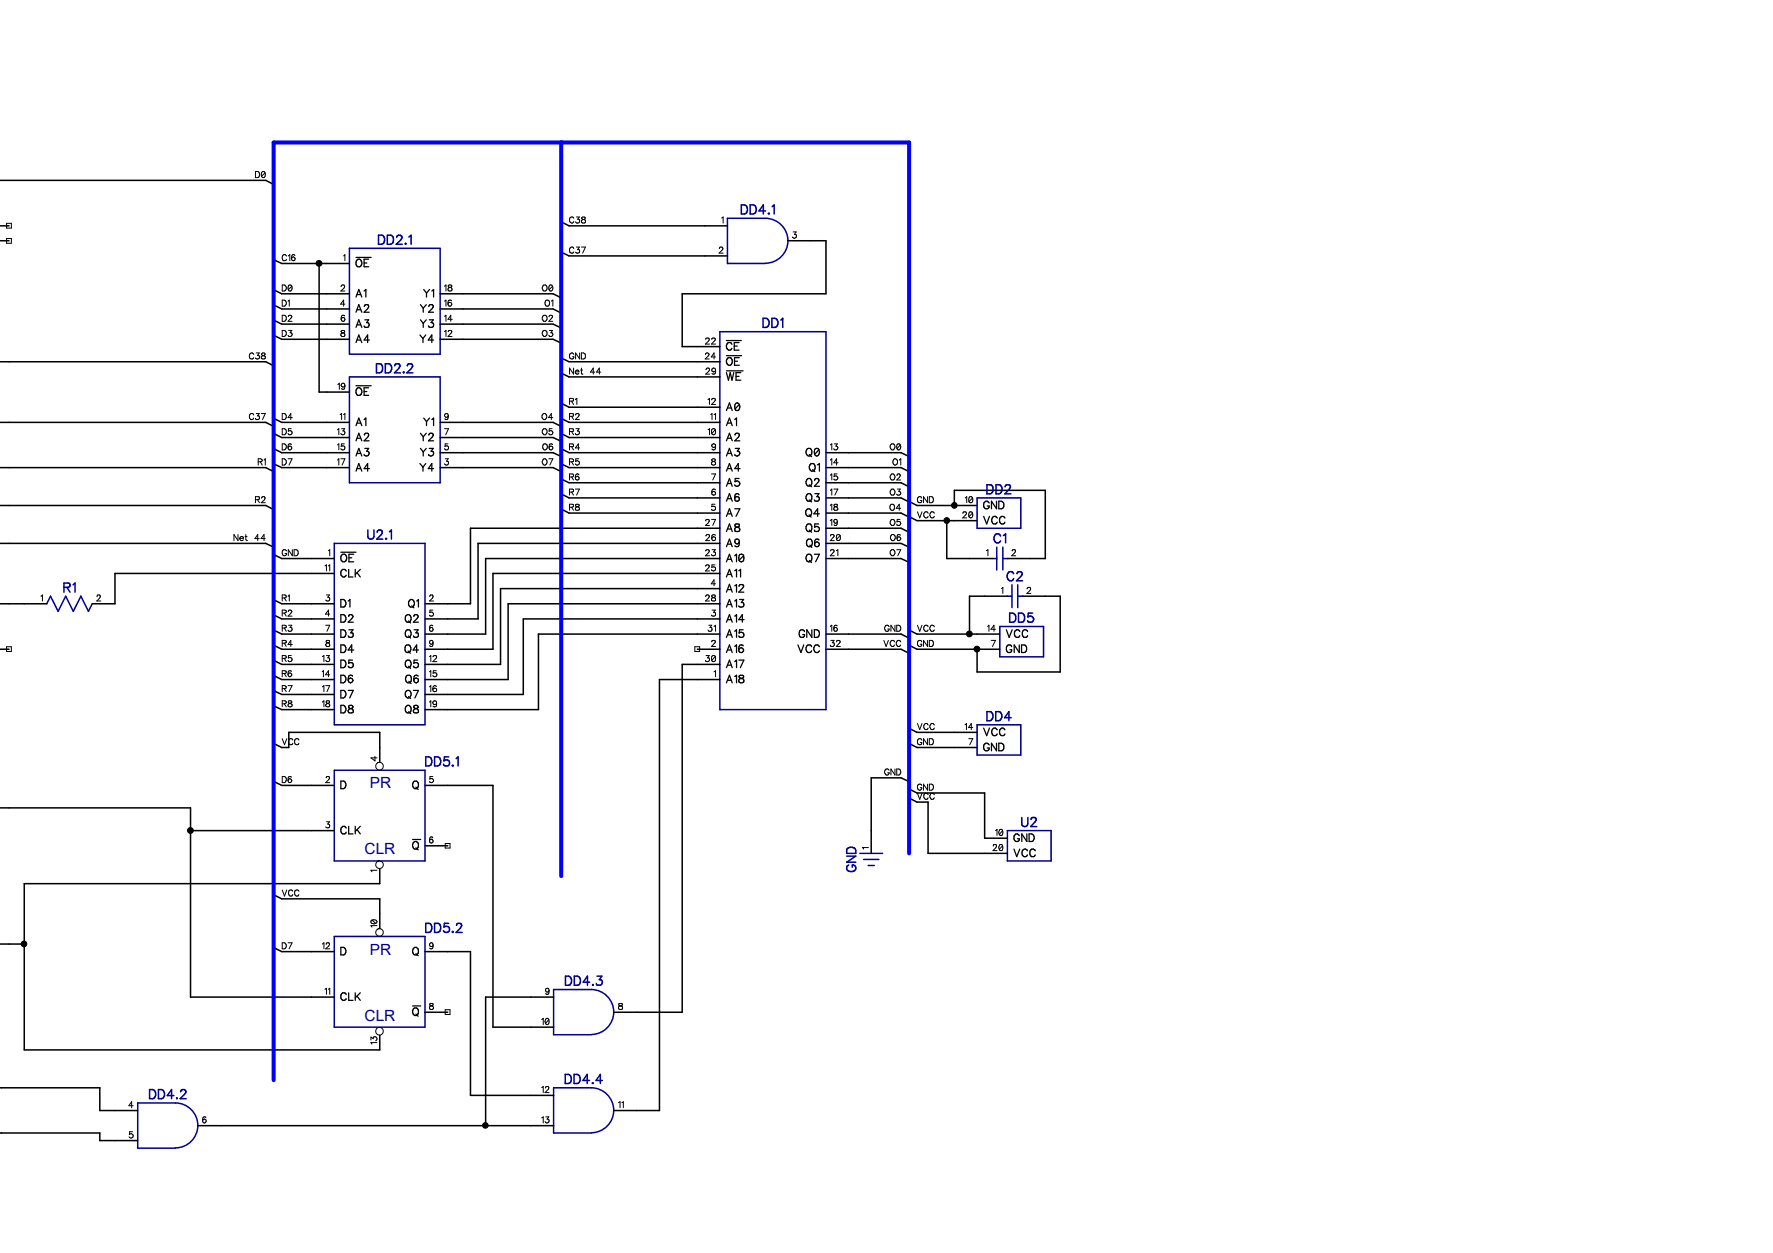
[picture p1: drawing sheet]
<svg xmlns="http://www.w3.org/2000/svg" width="297mm" height="210mm" viewBox="0 0 297 210" stroke-linecap="round" stroke-linejoin="round" font-family="sans-serif">
<defs><g id="words">
<g font-size="2.6" fill="#000096">
<text x="62" y="132.1">PR</text>
<text x="61.1" y="143.1">CLR</text>
<text x="62" y="159.9">PR</text>
<text x="61.1" y="171">CLR</text>
</g>
<g font-size="2.5">
<text x="63.3" y="41.4">DD2.1</text>
<text x="124.1" y="36.3">DD4.1</text>
<text x="127.7" y="55.3">DD1</text>
<text x="63" y="62.9">DD2.2</text>
<text x="165.2" y="83.2">DD2</text>
<text x="61.5" y="90.8">U2.1</text>
<text x="166.4" y="91.4">C1</text>
<text x="10.6" y="99.7">R1</text>
<text x="168.6" y="97.8">C2</text>
<text x="169" y="104.7">DD5</text>
<text x="165.2" y="121.2">DD4</text>
<text x="71.2" y="128.8">DD5.1</text>
<text x="171.1" y="138.9">U2</text>
<text x="143.8" y="146.1" transform="rotate(-90 143.8 146.1)">GND</text>
<text x="71.2" y="156.7">DD5.2</text>
<text x="94.6" y="165.5">DD4.3</text>
<text x="24.9" y="184.5">DD4.2</text>
<text x="94.6" y="182">DD4.4</text>
</g>
<g font-size="2.1">
<text x="59.5" y="45.1">~OE~</text>
<text x="59.5" y="50.2">A1</text>
<text x="59.5" y="52.7">A2</text>
<text x="70.3" y="52.7">Y2</text>
<text x="70.9" y="50.2">Y1</text>
<text x="59.5" y="55.2">A3</text>
<text x="59.5" y="57.8">A4</text>
<text x="70.3" y="57.8">Y4</text>
<text x="70.3" y="55.2">Y3</text>
<text x="121.6" y="59">~CE</text>
<text x="121.6" y="61.6">~OE</text>
<text x="121.6" y="64.1">~WE</text>
<text x="59.5" y="71.7">A1</text>
<text x="59.5" y="66.6">~OE~</text>
<text x="70.9" y="71.7">Y1</text>
<text x="121.6" y="71.7">A1</text>
<text x="121.6" y="69.2">A0</text>
<text x="59.5" y="74.2">A2</text>
<text x="59.5" y="76.8">A3</text>
<text x="70.3" y="76.8">Y3</text>
<text x="70.3" y="74.2">Y2</text>
<text x="121.6" y="76.8">A3</text>
<text x="121.6" y="74.2">A2</text>
<text x="135" y="76.8">Q0</text>
<text x="59.5" y="79.3">A4</text>
<text x="70.3" y="79.3">Y4</text>
<text x="121.6" y="81.8">A5</text>
<text x="121.6" y="79.3">A4</text>
<text x="135" y="81.8">Q2</text>
<text x="135.5" y="79.3">Q1</text>
<text x="121.6" y="86.9">A7</text>
<text x="121.6" y="84.4">A6</text>
<text x="121.6" y="89.4">A8</text>
<text x="134.9" y="86.9">Q4</text>
<text x="135" y="84.4">Q3</text>
<text x="135" y="89.4">Q5</text>
<text x="164.7" y="85.6">GND</text>
<text x="164.7" y="88.2">VCC</text>
<text x="57" y="94.5">~OE~</text>
<text x="121.6" y="94.5">A10</text>
<text x="121.6" y="92">A9</text>
<text x="135" y="94.5">Q7</text>
<text x="135" y="92">Q6</text>
<text x="57" y="97">CLK</text>
<text x="121.6" y="99.6">A12</text>
<text x="121.6" y="97">A11</text>
<text x="57" y="102.1">D1</text>
<text x="57" y="104.6">D2</text>
<text x="57" y="107.2">D3</text>
<text x="67.8" y="104.6">Q2</text>
<text x="67.8" y="107.2">Q3</text>
<text x="68.3" y="102.1">Q1</text>
<text x="121.6" y="104.6">A14</text>
<text x="121.6" y="102.1">A13</text>
<text x="121.6" y="107.2">A15</text>
<text x="133.8" y="107.2">GND</text>
<text x="168.5" y="107.2">VCC</text>
<text x="57" y="112.2">D5</text>
<text x="57" y="109.7">D4</text>
<text x="67.7" y="109.7">Q4</text>
<text x="67.8" y="112.2">Q5</text>
<text x="121.6" y="109.7">A16</text>
<text x="121.6" y="112.2">A17</text>
<text x="133.6" y="109.7">VCC</text>
<text x="168.5" y="109.7">GND</text>
<text x="57" y="114.8">D6</text>
<text x="57" y="117.3">D7</text>
<text x="57" y="119.8">D8</text>
<text x="67.8" y="117.3">Q7</text>
<text x="67.8" y="119.8">Q8</text>
<text x="67.9" y="114.8">Q6</text>
<text x="121.6" y="114.8">A18</text>
<text x="164.7" y="123.6">VCC</text>
<text x="164.7" y="126.2">GND</text>
<text x="57" y="132.5">D</text>
<text x="69" y="132.5">Q</text>
<text x="57" y="140.1">CLK</text>
<text x="69" y="142.6">~Q~</text>
<text x="169.8" y="141.4">GND</text>
<text x="169.8" y="143.9">VCC</text>
<text x="57" y="160.4">D</text>
<text x="69" y="160.4">Q</text>
<text x="57" y="168">CLK</text>
<text x="69" y="170.5">~Q~</text>
</g>
<g font-size="1.7">
<text x="120.8" y="37.7">1</text>
<text x="132.7" y="40.2">3</text>
<text x="57.5" y="44">1</text>
<text x="120.4" y="42.7">2</text>
<text x="57" y="51.6">4</text>
<text x="57" y="49.1">2</text>
<text x="74.4" y="51.6">16</text>
<text x="74.4" y="49.1">18</text>
<text x="57" y="56.7">8</text>
<text x="57.1" y="54.1">6</text>
<text x="74.4" y="56.7">12</text>
<text x="74.4" y="54.1">14</text>
<text x="118.1" y="57.9">22</text>
<text x="56.5" y="65.5">19</text>
<text x="118.1" y="60.5">24</text>
<text x="118.2" y="63">29</text>
<text x="56.9" y="70.6">11</text>
<text x="74.4" y="70.6">9</text>
<text x="118.6" y="68.1">12</text>
<text x="119" y="70.6">11</text>
<text x="56.5" y="73.1">13</text>
<text x="56.5" y="75.7">15</text>
<text x="74.4" y="75.7">5</text>
<text x="74.4" y="73.1">7</text>
<text x="118.6" y="73.1">10</text>
<text x="119.2" y="75.7">9</text>
<text x="139" y="75.7">13</text>
<text x="56.5" y="78.2">17</text>
<text x="74.4" y="78.2">3</text>
<text x="119.1" y="80.7">7</text>
<text x="119.1" y="78.2">8</text>
<text x="119.2" y="83.3">6</text>
<text x="139" y="78.2">14</text>
<text x="139" y="80.7">15</text>
<text x="139" y="83.3">17</text>
<text x="118.1" y="88.3">27</text>
<text x="119.1" y="85.8">5</text>
<text x="139" y="85.8">18</text>
<text x="139" y="88.3">19</text>
<text x="161.2" y="87.1">20</text>
<text x="161.6" y="84.5">10</text>
<text x="54.4" y="95.9">11</text>
<text x="54.9" y="93.4">1</text>
<text x="118.1" y="93.4">23</text>
<text x="118.1" y="95.9">25</text>
<text x="118.2" y="90.9">26</text>
<text x="139" y="90.9">20</text>
<text x="139" y="93.4">21</text>
<text x="165.2" y="93.4">1</text>
<text x="169.4" y="93.4">2</text>
<text x="6.8" y="101">1</text>
<text x="16.1" y="101">2</text>
<text x="54.5" y="101">3</text>
<text x="71.9" y="101">2</text>
<text x="118.1" y="101">28</text>
<text x="119.1" y="98.5">4</text>
<text x="167.7" y="99.7">1</text>
<text x="172" y="99.7">2</text>
<text x="54.5" y="103.5">4</text>
<text x="54.5" y="106.1">7</text>
<text x="71.9" y="103.5">5</text>
<text x="71.9" y="106.1">6</text>
<text x="118.6" y="106.1">31</text>
<text x="119.1" y="103.5">3</text>
<text x="139" y="106.1">16</text>
<text x="165.4" y="106.1">14</text>
<text x="53.9" y="113.7">14</text>
<text x="53.9" y="111.1">13</text>
<text x="54.5" y="108.6">8</text>
<text x="71.9" y="111.1">12</text>
<text x="71.9" y="113.7">15</text>
<text x="71.9" y="108.6">9</text>
<text x="118.1" y="111.1">30</text>
<text x="119.1" y="108.6">2</text>
<text x="119.6" y="113.7">1</text>
<text x="139" y="108.6">32</text>
<text x="166" y="108.6">7</text>
<text x="53.9" y="116.2">17</text>
<text x="53.9" y="118.7">18</text>
<text x="71.9" y="116.2">16</text>
<text x="71.9" y="118.7">19</text>
<text x="161.6" y="122.5">14</text>
<text x="162.2" y="125.1">7</text>
<text x="54.5" y="131.4">2</text>
<text x="63.5" y="127.5" transform="rotate(-90 63.5 127.5)">4</text>
<text x="71.9" y="131.4">5</text>
<text x="54.5" y="139">3</text>
<text x="71.9" y="141.5">6</text>
<text x="145.8" y="142.3" transform="rotate(-90 145.8 142.3)">1</text>
<text x="166.3" y="142.8">20</text>
<text x="166.7" y="140.3">10</text>
<text x="63.5" y="146.1" transform="rotate(-90 63.5 146.1)">1</text>
<text x="63.5" y="155.4" transform="rotate(-90 63.5 155.4)">10</text>
<text x="53.9" y="159.3">12</text>
<text x="71.9" y="159.3">9</text>
<text x="54.4" y="166.9">11</text>
<text x="91.3" y="166.9">9</text>
<text x="71.9" y="169.4">8</text>
<text x="90.7" y="171.9">10</text>
<text x="103.5" y="169.4">8</text>
<text x="63.5" y="175" transform="rotate(-90 63.5 175)">13</text>
<text x="21.5" y="185.9">4</text>
<text x="90.7" y="183.3">12</text>
<text x="103.5" y="185.9">11</text>
<text x="21.6" y="190.9">5</text>
<text x="33.9" y="188.4">6</text>
<text x="90.7" y="188.4">13</text>
</g>
</g></defs>
<g fill="#000" stroke="#000" stroke-width=".17">
<path d="M0 0h297v209.9h-297z"/>
<circle cx="53.4" cy="44.1" r=".49"/>
<circle cx="158.6" cy="87.2" r=".48"/>
<circle cx="159.9" cy="84.7" r=".48"/>
<circle cx="162.4" cy="106.2" r=".49"/>
<circle cx="163.7" cy="108.7" r=".49"/>
<circle cx="31.9" cy="139.1" r=".49"/>
<circle cx="4" cy="158.1" r=".48"/>
<circle cx="81.3" cy="188.5" r=".46"/>
</g>
<g fill="#fff" stroke="#fff" stroke-width=".17">
<path d="M0 0h297v209.9h-297z"/>
<path d="M.3 0h296.3v209.9h-296.3z"/>
</g>
<g fill="none" stroke="#000" stroke-width=".17">
<path d="M42.8 28.7l.5 .1a.56 .56 0 0 1 .1 .7 .56 .56 0 0 1-.6 .2zM44.4 28.9v.3a.45 .45 0 0 1-.3 .5l-.3-.2M44.4 28.9l-.1-.1-.2-.1a.55 .55 0 0 0-.3 .8M44.4 28.9l-.6 .6M96.1 36.6a.38 .38 0 0 0-.4-.2 .38 .38 0 0 0-.3 .3l.1 .4 .2 .3h.2l.2-.3M96.6 36.4h.5l-.3 .3a.34 .34 0 0 1 .3 .4 .34 .34 0 0 1-.3 .3 .34 .34 0 0 1-.4-.2M97.5 36.4l-.1 .1 .1 .2 .5 .1 .1 .4a.37 .37 0 0 1-.4 .2 .37 .37 0 0 1-.3-.2v-.3l.6-.2v-.1l-.1-.2zM42.5 59.4a.44 .44 0 0 0-.6-.1 .44 .44 0 0 0-.1 .6l.3 .2h.3l.1-.2M42.9 59.1h.5l-.3 .4a.3 .3 0 0 1 .4 .3 .3 .3 0 0 1-.3 .3l-.4-.1M43.8 59.3l.2 .2 .4 .2v.3a.36 .36 0 0 1-.4 .1 .36 .36 0 0 1-.2-.3l.6-.4-.2-.3zM47.3 47.7h.3a.54 .54 0 0 1 .4 .5 .54 .54 0 0 1-.4 .6h-.3zM47.3 50.3h.3a.54 .54 0 0 1 .4 .5 .54 .54 0 0 1-.4 .5h-.3z"/>
<path d="M47.3 52.8h.3a.54 .54 0 0 1 .4 .5 .54 .54 0 0 1-.4 .5h-.3zM47.3 55.4h.3a.54 .54 0 0 1 .4 .5 .54 .54 0 0 1-.4 .5h-.3zM48 42.9a.37 .37 0 0 0-.4-.3 .37 .37 0 0 0-.3 .4v.3a.37 .37 0 0 0 .3 .4 .37 .37 0 0 0 .4-.2M48.3 50.4l.2-.1v1M48.3 53l.1-.1 .3-.1 .2 .3-.6 .7h.6M48.3 42.9l.3-.2v1M48.3 55.4h.6l-.3 .3a.34 .34 0 0 1 .3 .4 .34 .34 0 0 1-.3 .3 .34 .34 0 0 1-.3-.2M48.9 47.9v.3a.41 .41 0 0 1 0 .4 .41 .41 0 0 1-.5 .1l-.1-.2M48.9 47.9l-.3-.2a.55 .55 0 0 0-.3 .8M48.9 47.9l-.6 .6M49.4 42.8v-.1h-.3a.56 .56 0 0 0-.3 .6M91 47.9l.1-.1a.47 .47 0 0 1 .6 .5 .47 .47 0 0 1-.7 .3l-.2-.2z"/>
<path d="M91.1 52.9a.48 .48 0 0 1 .6 .4 .48 .48 0 0 1-.6 .5l-.1-.1a.52 .52 0 0 1 .1-.8zM91.1 55.4a.49 .49 0 0 1 .5 .2 .49 .49 0 0 1 0 .5l-.2 .3a.54 .54 0 0 1-.5-.4 .54 .54 0 0 1 .2-.6zM91.4 50.4l.2-.1a.49 .49 0 0 1 .5 .5 .49 .49 0 0 1-.6 .4l-.2-.3zM92 53l.1-.1 .3-.1 .2 .3-.7 .7h.7M92 55.4h.6l-.3 .3a.34 .34 0 0 1 .3 .4 .34 .34 0 0 1-.3 .3 .34 .34 0 0 1-.4-.2M92.4 50.4l.2-.1v1M92.6 47.9v.3a.41 .41 0 0 1-.1 .4 .41 .41 0 0 1-.4 .1l-.1-.2M92.6 47.9l-.4-.2a.55 .55 0 0 0-.2 .8M92.6 47.9l-.6 .6M96.1 59.4a.44 .44 0 0 0-.6-.1 .44 .44 0 0 0 0 .6l.2 .2h.2l.2-.2v-.1h-.2M96.1 41.6a.37 .37 0 0 0-.4-.2 .37 .37 0 0 0-.3 .4v.2a.38 .38 0 0 0 .3 .4 .38 .38 0 0 0 .4-.2M96.6 41.4h.5l-.3 .4a.3 .3 0 0 1 .3 .3 .3 .3 0 0 1-.3 .3l-.4-.2"/>
<path d="M97.1 59.1v1l-.7-1v1M97.4 59.1h.3a.54 .54 0 0 1 .4 .5 .54 .54 0 0 1-.4 .5h-.3zM97.4 41.4h.7l-.5 1M42.5 69.5l-.2-.2a.49 .49 0 0 0-.5 .5 .49 .49 0 0 0 .6 .4l.1-.2M42.9 69.3h.5l-.3 .4a.34 .34 0 0 1 .4 .3 .34 .34 0 0 1-.3 .3 .34 .34 0 0 1-.4-.2M43.3 77.4l.5-.1 .1-.2-.2-.2h-.4v1M43.6 77.4l.3 .5M43.8 69.3h.6l-.4 1M44.2 77.1l.2-.2v1M47.3 69.3h.3a.54 .54 0 0 1 .4 .5 .54 .54 0 0 1-.4 .5h-.3zM47.3 71.8h.3a.54 .54 0 0 1 .4 .5 .54 .54 0 0 1-.4 .5h-.3zM47.3 74.4h.3a.54 .54 0 0 1 .4 .5 .54 .54 0 0 1-.4 .5h-.3z"/>
<path d="M47.3 76.9h.3a.58 .58 0 0 1 .4 .5 .58 .58 0 0 1-.4 .5h-.3zM48.3 76.9h.6l-.5 1M48.3 74.9l.3-.2 .2 .2 .1 .2-.3 .3a.34 .34 0 0 1-.3-.5zM48.8 74.5l-.2-.1a.47 .47 0 0 0-.3 .6M48.8 71.8h-.5v.4a.36 .36 0 0 1 .5 0 .36 .36 0 0 1 0 .6 .36 .36 0 0 1-.5-.2M49 70h-.7l.4-.7v1M91 77l.1-.1h.3a.61 .61 0 0 1 0 1 .53 .53 0 0 1-.5-.3 .53 .53 0 0 1 .1-.6zM91 74.5a.49 .49 0 0 1 .8 .3 .49 .49 0 0 1-.6 .6l-.3-.5zM91 69.3a.48 .48 0 0 1 .6 .5 .48 .48 0 0 1-.6 .4l-.2-.3v-.4zM91.1 71.9a.48 .48 0 0 1 .6 .4 .48 .48 0 0 1-.6 .5l-.1-.1a.52 .52 0 0 1 .1-.8zM91.9 76.9h.7l-.5 1M92.5 71.8h-.5v.4a.36 .36 0 0 1 .5 0 .36 .36 0 0 1 0 .6 .36 .36 0 0 1-.6-.2"/>
<path d="M92.6 74.5l-.3-.1a.47 .47 0 0 0-.3 .6M92.6 70h-.7l.5-.7v1M95.4 74.8h.6l.1-.4h-.7v1M95.4 77.4l.6-.1 .1-.3-.7-.1v1M95.4 79.9h.6l.1-.2-.1-.3h-.6v1M95.4 67.2h.6l.1-.4-.7-.1v1.1M95.4 69.7h.6l.1-.3-.7-.1v1M95.4 72.3l.6-.1 .1-.3-.7-.1v1M95.8 67.2l.3 .6M95.8 69.7l.3 .6M95.8 72.3l.3 .5M95.8 74.8l.3 .6"/>
<path d="M95.8 77.4l.3 .5M95.8 79.9l.3 .5M96.1 61.7v1l-.7-1v1M96.4 67l.2-.3v1.1M96.4 62.3v.2l.2 .2 .4-.2M96.4 79.9l.3-.1 .2 .1a.32 .32 0 0 1 0 .5 .32 .32 0 0 1-.5-.1zM96.4 69.5l.2-.2 .4 .1v.3l-.6 .6h.7M96.5 71.8h.5l-.3 .4a.34 .34 0 0 1 .4 .3 .34 .34 0 0 1-.3 .4 .34 .34 0 0 1-.4-.3M96.6 62h.3l.1 .3h-.6zM97 76.9h-.5l-.1 .4a.36 .36 0 0 1 .6 0 .36 .36 0 0 1-.1 .5 .36 .36 0 0 1-.5-.1M97 79.6l-.1-.2h-.2a.52 .52 0 0 0-.3 .7M97.1 75h-.7l.5-.6v1"/>
<path d="M97.3 62h.3M97.4 61.7v.8l.3 .2M99.6 62.3h-.7l.5-.6v1M100.7 62.3h-.8l.5-.6v1M149.2 74.6l.2-.2a.51 .51 0 0 1 .6 .5 .51 .51 0 0 1-.6 .5 .64 .64 0 0 1-.2-.8zM149.3 79.4a.48 .48 0 0 1 .7 .5 .48 .48 0 0 1-.7 .5 .59 .59 0 0 1 0-1zM149.7 77a.47 .47 0 0 1 .6 .1 .47 .47 0 0 1 0 .6 .47 .47 0 0 1-.7 0 .47 .47 0 0 1 .1-.7zM150.3 79.6l.1-.2h.3l.1 .2-.1 .3-.5 .5h.7M150.7 77.1l.2-.2v1M150.8 74.5l.1 .4-.2 .4h-.3l-.1-.1M150.8 74.5l-.2-.1h-.2l-.2 .4 .1 .4M150.8 74.5l-.5 .7"/>
<path d="M39.9 89.5v1.1l-.7-1.1v1.1M40.2 90.2l.2 .4 .4-.2M40.2 90l.4-.1 .1 .1 .1 .2h-.6zM41.1 89.9h.3M41.2 89.5v.9l.2 .2M42.8 83.7l.6-.1v-.3l-.6-.1v1M43.1 83.7l.4 .5M43.4 90.2h-.7l.5-.7v1.1M43.8 83.5l.2-.3 .4 .1-.1 .4-.5 .5h.6M44.4 90.2h-.7l.5-.7v1.1M48 92.3a.37 .37 0 0 0-.4-.2 .37 .37 0 0 0-.3 .4v.2a.36 .36 0 0 0 .3 .4 .36 .36 0 0 0 .4-.4h-.3M48.3 99.9l.2-.2v1"/>
<path d="M49 92.1v1l-.7-1v1M49.3 92.1h.3a.54 .54 0 0 1 .4 .5 .54 .54 0 0 1-.4 .5h-.3zM95.4 82.4h.6l.1-.4-.7-.1v1M95.4 85l.6-.1 .1-.3-.7-.1v1M95.8 82.4l.3 .5M95.8 85l.3 .5M96.4 81.9h.7l-.5 1M96.5 84.5v.3a.43 .43 0 0 1 .5 .1 .43 .43 0 0 1 0 .5h-.6v-.3l.6-.4v-.2zM149.2 92.3l.2-.2a.49 .49 0 0 1 .6 .5 .49 .49 0 0 1-.7 .5l-.2-.4zM149.2 84.6l.2-.1a.49 .49 0 0 1 .5 .5 .49 .49 0 0 1-.6 .4 .65 .65 0 0 1-.1-.8zM149.3 87.1a.47 .47 0 0 1 .7 .4 .47 .47 0 0 1-.7 .4l-.2-.3zM149.3 82a.47 .47 0 0 1 .7 .5 .47 .47 0 0 1-.7 .3l-.2-.5z"/>
<path d="M149.4 89.6a.48 .48 0 0 1 .6 .5 .48 .48 0 0 1-.6 .4l-.1-.1a.52 .52 0 0 1 .1-.8zM150.2 92.1h.7l-.5 1M150.3 81.9h.5l-.2 .4a.33 .33 0 0 1 .2 .5 .33 .33 0 0 1-.6 0M150.3 90.1l.3-.2 .2 .2 .1 .2-.3 .3a.34 .34 0 0 1-.3-.5zM150.8 87h-.5v.4a.36 .36 0 0 1 .5 0 .36 .36 0 0 1 0 .6 .36 .36 0 0 1-.6-.2M150.8 89.7l-.2-.2a.47 .47 0 0 0-.3 .7M150.9 85.1h-.8l.6-.6v1M153.7 85.7l.4 1.1 .4-1.1M154.4 83.5a.37 .37 0 0 0-.4-.3 .37 .37 0 0 0-.3 .4l.1 .5 .1 .1h.3l.2-.1v-.3h-.2M155.4 83.2v1l-.7-1v1M155.5 86a.37 .37 0 0 0-.4-.3 .37 .37 0 0 0-.3 .4v.3a.37 .37 0 0 0 .3 .4 .37 .37 0 0 0 .4-.3M155.7 83.2h.3a.54 .54 0 0 1 .4 .5 .54 .54 0 0 1-.4 .5h-.3z"/>
<path d="M156.5 86a.39 .39 0 0 0-.4-.3 .39 .39 0 0 0-.3 .4v.3a.39 .39 0 0 0 .3 .4 .39 .39 0 0 0 .4-.3M47.3 100.2l.5-.1 .1-.3-.6-.1v1M47.3 102.7l.6-.1v-.3l-.6-.1v1M47.3 105.2l.6-.1v-.3l-.6-.1v1.1M47.3 107.7h.6v-.3l-.6-.1v1M47.3 110.3l.6-.1v-.3l-.6-.1v1M47.3 112.8l.6-.1v-.3h-.6v1M47.3 115.4l.6-.1v-.3l-.6-.1v1M47.3 117.9h.5l.1-.4-.6-.1v1M47.6 100.2l.4 .5M47.6 102.7l.4 .5M47.6 105.2l.4 .6"/>
<path d="M47.6 107.7l.4 .6M47.6 110.3l.4 .5M47.6 112.8l.4 .6M47.6 115.4l.4 .5M47.6 117.9l.4 .5M48.3 114.9h.6l-.5 1M48.3 102.5l.2-.3h.2l.2 .2-.6 .8h.6M48.3 117.4v.3l.6 .4a.36 .36 0 0 1-.2 .3 .36 .36 0 0 1-.4-.2l.1-.3 .5-.3-.1-.2zM48.3 104.7h.6l-.3 .4a.34 .34 0 0 1 .3 .3 .34 .34 0 0 1-.3 .4 .34 .34 0 0 1-.3-.3M48.8 112.5l-.2-.1a.47 .47 0 0 0-.3 .6M48.8 109.8h-.5v.4a.36 .36 0 0 1 .5 0 .36 .36 0 0 1 0 .6 .36 .36 0 0 1-.5-.2M49 108h-.7l.4-.7v1"/>
<path d="M148.1 107.3l.4 1 .3-1M149 105a.39 .39 0 0 0-.5-.3 .39 .39 0 0 0-.3 .4v.3a.38 .38 0 0 0 .4 .4 .38 .38 0 0 0 .4-.4h-.3M149.9 107.5a.37 .37 0 0 0-.5-.2 .37 .37 0 0 0-.3 .4v.2a.37 .37 0 0 0 .3 .4 .37 .37 0 0 0 .5-.3M149.9 104.7v1.1l-.6-1.1v1.1M150.2 104.7h.4a.54 .54 0 0 1 .3 .5 .54 .54 0 0 1-.3 .6h-.4zM150.9 107.5a.39 .39 0 0 0-.4-.2 .39 .39 0 0 0-.4 .4v.2a.39 .39 0 0 0 .4 .4 .39 .39 0 0 0 .4-.3M153.7 104.7l.4 1.1 .4-1.1M154.4 107.5l-.2-.2a.49 .49 0 0 0-.5 .5 .49 .49 0 0 0 .6 .5l.1-.4h-.2M155.4 107.3v1l-.7-1v1M155.5 105a.37 .37 0 0 0-.4-.3 .37 .37 0 0 0-.3 .4v.3a.37 .37 0 0 0 .3 .4 .37 .37 0 0 0 .4-.3M155.7 107.3a.56 .56 0 0 1 .6 .3 .56 .56 0 0 1-.1 .7h-.5zM156.5 105a.39 .39 0 0 0-.4-.3 .39 .39 0 0 0-.3 .4v.3a.39 .39 0 0 0 .3 .4 .39 .39 0 0 0 .4-.3"/>
<path d="M47.3 130.1h.3a.54 .54 0 0 1 .4 .5 .54 .54 0 0 1-.4 .5h-.3zM47.3 123.7l.4 1.1 .3-1.1M48.3 130.6l.3-.1 .2 .1 .1 .2-.3 .3a.34 .34 0 0 1-.3-.5zM48.8 130.2l-.2-.1a.47 .47 0 0 0-.3 .7M49.1 124l-.3-.3a.49 .49 0 0 0-.5 .6 .49 .49 0 0 0 .6 .4l.2-.2M50.1 124l-.2-.3a.49 .49 0 0 0-.6 .6 .49 .49 0 0 0 .6 .4l.2-.2M149 129l-.3-.2a.49 .49 0 0 0-.5 .6 .49 .49 0 0 0 .6 .4l.2-.3h-.3M149.9 128.8v1l-.6-1v1M150.2 128.8h.4a.54 .54 0 0 1 .3 .5 .54 .54 0 0 1-.3 .5h-.4zM153.7 121.2l.4 1 .4-1M153.7 132.9l.4 1 .4-1M154.4 124l-.2-.3a.49 .49 0 0 0-.5 .6 .49 .49 0 0 0 .6 .4l.1-.3h-.2"/>
<path d="M154.4 131.6a.46 .46 0 0 0-.6-.1 .46 .46 0 0 0-.1 .6 .46 .46 0 0 0 .6 .2l.1-.3h-.2M155.4 123.7v1.1l-.7-1.1v1.1M155.4 131.4v1l-.7-1v1M155.5 121.5a.37 .37 0 0 0-.4-.3 .37 .37 0 0 0-.3 .4v.2a.37 .37 0 0 0 .3 .4 .37 .37 0 0 0 .4-.2M155.5 133.1a.37 .37 0 0 0-.4-.2 .37 .37 0 0 0-.3 .4v.2a.37 .37 0 0 0 .3 .4 .37 .37 0 0 0 .4-.3M155.7 131.4h.3a.54 .54 0 0 1 .4 .5 .54 .54 0 0 1-.4 .5h-.3zM155.7 123.7l.5 .1a.58 .58 0 0 1-.2 1h-.3zM156.5 121.5a.39 .39 0 0 0-.4-.3 .39 .39 0 0 0-.3 .4v.2a.39 .39 0 0 0 .3 .4 .39 .39 0 0 0 .4-.2M156.5 133.1a.39 .39 0 0 0-.4-.2 .39 .39 0 0 0-.3 .4v.2a.39 .39 0 0 0 .3 .4 .39 .39 0 0 0 .4-.3M47.3 157.9h.3a.54 .54 0 0 1 .4 .5 .54 .54 0 0 1-.4 .6h-.3zM47.3 149.1l.4 1 .3-1M48.3 157.9h.6l-.5 1.1"/>
<path d="M49.1 149.3a.38 .38 0 0 0-.5-.2 .38 .38 0 0 0-.3 .4v.2a.37 .37 0 0 0 .3 .4 .37 .37 0 0 0 .5-.2M50.1 149.3a.38 .38 0 0 0-.5-.2 .38 .38 0 0 0-.2 .4v.2a.37 .37 0 0 0 .3 .4 .37 .37 0 0 0 .4-.2"/>
<circle cx="49.1" cy="43.4" r=".3"/>
<circle cx="92.3" cy="75.1" r=".31"/>
<circle cx="48.6" cy="113" r=".3"/>
</g>
<g fill="none" stroke="#000" stroke-width=".25">
<path d="M0 30.2h44.5l1.3 .7M94 37.2l1.3 .6h22.8M45.8 48.5l1.4 .7h7.5M45.8 51.1l1.4 .7h7.5M45.8 53.6l1.4 .7h7.5M45.8 56.2l1.4 .6h7.5M45.8 43.5l1.4 .6h7.5M53.5 44.1v21.6h1.2M77.6 49.2h15.1l1.3 .7M77.6 51.8h15.1l1.3 .6M77.6 54.3h15.1l1.3 .6M77.6 56.8h15.1l1.3 .7"/>
<path d="M94 60l1.3 .6h21.5M94 42.2l1.3 .7h22.8M135.8 40.3h2.6v8.9h-24.1v8.9h2.5M1.5 78.3h43l1.3 .7M1.5 60.6h43l1.3 .7M1.5 70.8h43l1.3 .6M45.8 75.2l1.4 .6h7.5M45.8 77.7l1.4 .6h7.5M45.8 70.1l1.4 .7h7.5M45.8 72.6l1.4 .7h7.5M77.6 75.8h15.1l1.3 .7M77.6 78.3h15.1l1.3 .7"/>
<path d="M77.6 70.8h15.1l1.3 .6M77.6 73.3h15.1l1.3 .6M94 75.2l1.3 .6h21.5M94 77.7l1.3 .6h21.5M94 70.1l1.3 .7h21.5M94 67.5l1.3 .7h21.5M94 72.6l1.3 .7h21.5M94 62.5l1.3 .6h21.5M142.1 75.8h8.9l1.3 .7M142.1 78.3h8.9l1.3 .7M1.5 84.7h43l1.3 .7M1.5 91h43l1.3 .7"/>
<path d="M45.8 92.9l1.4 .7h5M52.2 96.1h-32.9v5M94 80.2l1.3 .7h21.5M94 82.7l1.3 .7h21.5M94 85.3l1.3 .7h21.5M116.8 96.1h-34.2v12.7h-7.6M116.8 93.6h-35.4v12.6h-6.4M116.8 88.5h-38v12.6h-3.8M116.8 91h-36.7v12.7h-5.1M116.8 98.6h-32.9v12.7h-8.9M142.1 80.9h8.9l1.3 .6M142.1 83.4h8.9l1.3 .7"/>
<path d="M142.1 93.6h8.9l1.3 .6M142.1 88.5h8.9l1.3 .7M142.1 91h8.9l1.3 .7M142.1 86h8.9l1.3 .6M152.3 86.5l1.3 .7h6.3M152.3 84l1.3 .7h6.3v-2.6h15.2v11.5h-2.5M158.6 87.2v6.4h3.8M165 99.9h-2.6v6.3M175.1 99.9h2.5v12.7h-13.9v-3.8h-10.1l-1.3-.7M1.5 101.1h2.6M45.8 108.1l1.4 .7h5M45.8 105.5l1.4 .7h5"/>
<path d="M45.8 100.5l1.4 .6h5M45.8 103l1.4 .7h5M45.8 118.2l1.4 .7h5M45.8 115.7l1.4 .6h5M45.8 113.2l1.4 .6h5M45.8 110.6l1.4 .7h5M116.8 106.2h-26.6v12.7h-15.2M116.8 111.3h-2.5v58.3h-7.6M116.8 101.1h-31.7v12.7h-10.1M116.8 103.7h-29.1v12.6h-12.7M116.8 113.8h-6.3v72.2h-3.8M142.1 108.8h8.9l1.3 .6"/>
<path d="M142.1 106.2h8.9l1.3 .7M152.3 105.5l1.3 .7h10.1M1.5 135.3h30.4v31.7h20.3M31.9 139.1h20.3M45.8 124.5l1.4 .7h1.2v-2.5h15.2v2.5M45.8 130.9l1.4 .7h5M75 131.6h7.6v40.5h6.3M152.3 122l1.3 .7h6.3M152.3 133.7l1.3 .7h1.9v8.6h9.5M152.3 124.5l1.3 .7h6.3M152.3 130.9l-1.3-.6h-5v8.8M152.3 132.2l1.3 .6h11.4v7.6"/>
<path d="M1.5 158.1h2.6M45.8 149.9l1.4 .7h16.4v2.5M45.8 158.7l1.4 .7h5M63.6 148h-59.5v27.9h59.5M75 159.4h3.8v24.1h10.1M88.9 167h-7.5v21.6M.3 182.2h16.4v3.8h2.6M.3 189.8h16.4v1.3h2.6M37 188.6h51.9"/>
</g>
<path d="M152.3 143v-119.1h-58.3v122.9" fill="none" stroke="#00f" stroke-width=".68"/>
<circle cx="94" cy="23.9" r=".34" fill="#00f"/>
<path d="M94 23.9h-48.2v157.1" fill="none" stroke="#00f" stroke-width=".68"/>
<g fill="none" stroke="#000096" stroke-width=".25">
<path d="M63.4 39.4h.5a.81 .81 0 0 1 .6 .8 .81 .81 0 0 1-.6 .7h-.5zM64.9 39.4h.5a.81 .81 0 0 1 .5 .8 .81 .81 0 0 1-.5 .7h-.5zM66.5 39.7l.3-.3 .5 .1a.49 .49 0 0 1-.2 .7l-.7 .7h1M68.5 39.7l.4-.3v1.5M124.2 34.3h.5a.82 .82 0 0 1 .5 .8 .82 .82 0 0 1-.5 .7h-.5zM125.7 34.3h.5a.82 .82 0 0 1 .5 .8 .82 .82 0 0 1-.5 .7h-.5zM128.3 35.3h-1.1l.7-1v1.5M128.7 35.8h.2h-.1zM129.4 34.6l.3-.3v1.5M58.5 41.6h15.2v17.7h-15.2zM67.9 40.8h.1l-.1 .1zM120.6 55.6h17.8v63.3h-17.8z"/>
<path d="M127.8 53.3h.5a.82 .82 0 0 1 .6 .8 .82 .82 0 0 1-.6 .7h-.5zM128.2 44.1a3.8 3.8 0 0 0 3.8-3.8 3.8 3.8 0 0 0-3.8-3.7h-6.3v7.5h6.3M129.3 53.3h.5a.82 .82 0 0 1 .6 .8 .82 .82 0 0 1-.6 .7h-.5zM130.8 53.6l.3-.3v1.5M58.5 63.1h15.2v17.8h-15.2zM63.1 60.9h.5a.8 .8 0 0 1 .4 1.4l-.4 .2h-.5zM64.6 60.9h.5a.81 .81 0 0 1 .5 .8 .81 .81 0 0 1-.5 .8h-.5zM66.1 61.3l.2-.3h.6a.52 .52 0 0 1-.1 .7l-.7 .8h1M67.6 62.3v.2v-.1zM68.2 61.3l.2-.3h.6a.33 .33 0 0 1 0 .5l-.8 1h1M10.7 98.4l.9-.1 .1-.2v-.3l-.3-.1h-.7v1.5M11.2 98.4l.5 .8"/>
<path d="M12.2 98l.4-.3v1.5M56 91h15.2v30.4h-15.2zM61.6 88.8v1.1a.52 .52 0 0 0 .5 .4 .52 .52 0 0 0 .5-.4v-1.1M63.2 89.2v-.2a.44 .44 0 0 1 .5-.2 .44 .44 0 0 1 .3 .4l-.2 .4-.7 .7h1M64.6 90.3l.1-.1 .1 .1zM65.2 89.1l.4-.3v1.5M163.7 83.4h7.3v5.1h-7.3zM165.3 81.2h.6a.77 .77 0 0 1 .3 1.3l-.3 .2h-.6zM166.2 93.6h.8M166.9 81.2h.5a.81 .81 0 0 1 .5 .8 .81 .81 0 0 1-.5 .7h-.5zM167 91.7v3.8M167.6 89.8a.56 .56 0 0 0-.6-.4 .56 .56 0 0 0-.5 .6 .63 .63 0 0 0 .3 .8 .63 .63 0 0 0 .8-.2"/>
<path d="M168 91.7v3.8M168 93.6h.8M168.1 89.7l.4-.3v1.5M168.4 81.5l.3-.3 .5 .1a.44 .44 0 0 1-.1 .7l-.8 .7h1.1M168.8 99.9h.7M169.5 98v3.8M169.8 96.1a.57 .57 0 0 0-.6-.3 .57 .57 0 0 0-.5 .6 .62 .62 0 0 0 .3 .8 .62 .62 0 0 0 .8-.3M170.4 96.1l.1-.2a.51 .51 0 0 1 .7 0l.1 .2-.1 .3-.9 .9h1M170.5 98v3.8M170.5 99.9h.8M7.8 101.1l.7-1.2 1.2 2.5 1.3-2.5 1.3 2.5 1.2-2.5 1.3 2.5 .7-1.3M165.3 119.2h.6a.81 .81 0 0 1 .5 .8 .81 .81 0 0 1-.5 .7h-.6z"/>
<path d="M166.8 119.2h.5a.81 .81 0 0 1 .6 .8 .81 .81 0 0 1-.6 .7h-.5zM167.5 105h7.3v5h-7.3zM169.2 102.7h.5a.82 .82 0 0 1 .5 .8 .82 .82 0 0 1-.5 .7h-.5zM170.6 102.7h.5a.9 .9 0 0 1 .3 1.5h-.8zM173 102.7h-.7l-.1 .7a.55 .55 0 0 1 .8-.1 .55 .55 0 0 1 0 .9 .55 .55 0 0 1-.8-.2M56 129h15.2v15.2h-15.2zM71.3 126.8h.5a.82 .82 0 0 1 .6 .8 .82 .82 0 0 1-.6 .7h-.5zM72.8 126.8h.5a.82 .82 0 0 1 .5 .8 .82 .82 0 0 1-.5 .7h-.5zM75.2 126.8h-.7l-.1 .7a.53 .53 0 0 1 .8 0 .53 .53 0 0 1-.1 .8 .53 .53 0 0 1-.8-.3M75.8 128.3l.1-.1v.1zM76.4 127.1l.3-.3v1.5M163.7 121.4h7.3v5.1h-7.3z"/>
<path d="M168.8 139.1h7.3v5.1h-7.3zM169.4 120.2h-1.1l.7-1v1.5M171.2 136.9v1.1a.51 .51 0 0 0 .5 .5 .51 .51 0 0 0 .5-.5v-1.1M172.8 137.3a.44 .44 0 0 1 .3-.4 .44 .44 0 0 1 .5 .3l-.2 .5-.7 .8h1M56 156.9h15.2v15.2h-15.2zM71.3 154.7h.5a.81 .81 0 0 1 .6 .7 .81 .81 0 0 1-.6 .8h-.5zM72.8 154.7h.5a.81 .81 0 0 1 .6 .7 .81 .81 0 0 1-.6 .8h-.5zM75.2 154.7h-.7l-.1 .6a.54 .54 0 0 1 .8 0 .54 .54 0 0 1-.1 .8 .54 .54 0 0 1-.8-.2M75.8 156.1h.1v.1zM76.5 155l.1-.3h.6a.52 .52 0 0 1-.1 .8l-.7 .7h1M141.9 143.4h1.5l-1.5 1h1.5M141.9 142.2a.87 .87 0 0 1 1.5 .2v.6h-1.5z"/>
<path d="M142.2 144.9a.57 .57 0 0 0-.4 .6 .57 .57 0 0 0 .6 .5h.4a.55 .55 0 0 0 .6-.5 .55 .55 0 0 0-.6-.6v.4M144.1 143h3.8M144.7 144h2.5M145.5 145h1M94.7 180h.5a.82 .82 0 0 1 .5 .7 .82 .82 0 0 1-.5 .8h-.5zM94.7 163.5h.5a.82 .82 0 0 1 .6 .8 .82 .82 0 0 1-.6 .7h-.5zM96.2 180h.5a.82 .82 0 0 1 .5 .7 .82 .82 0 0 1-.5 .8h-.5zM96.2 163.5h.5a.82 .82 0 0 1 .6 .8 .82 .82 0 0 1-.6 .7h-.5zM98.8 164.5h-1.1l.7-1v1.5M99.1 173.3a3.8 3.8 0 0 0 3.7-3.8 3.8 3.8 0 0 0-3.7-3.7h-6.4v7.5h6.4M99.3 164.9v.1zM100 163.5h.8l-.4 .6a.44 .44 0 0 1 .5 .5 .54 .54 0 0 1-.4 .4 .54 .54 0 0 1-.6-.2"/>
<path d="M25.1 182.5h.5a.82 .82 0 0 1 .5 .8 .82 .82 0 0 1-.5 .7h-.5zM26.5 182.5h.6a.82 .82 0 0 1 .5 .8 .82 .82 0 0 1-.5 .7h-.6zM29.1 183.5h-1.1l.7-1v1.5M29.4 192.3a3.8 3.8 0 0 0 3.7-3.8 3.8 3.8 0 0 0-3.7-3.7h-6.3v7.5h6.3M29.6 183.9l.1 .1h-.1zM30.3 182.9l.3-.4h.3l.3 .3-.1 .3-.9 .9h1M98.8 181h-1.1l.7-1v1.5M99.1 189.8a3.8 3.8 0 0 0 3.7-3.8 3.8 3.8 0 0 0-3.7-3.8h-6.4v7.6h6.4M99.3 181.4l.1 .1h-.1h-.1zM100.9 181h-1l.7-1v1.5"/>
</g>
<g fill="none" stroke="#000" stroke-width=".17">
<path d="M1.1 39.9h.8v.9h-.8zM1.1 37.4h.8v.8h-.8zM120.9 36.5l.3-.1v1M132.9 38.8h.5l-.3 .5h.2a.35 .35 0 0 1 0 .5 .35 .35 0 0 1-.5-.1M57.1 48l.3-.3 .3 .1-.1 .5-.5 .5h.7M57.2 55.4l-.1 .1 .1 .2 .5 .1 .1 .4a.37 .37 0 0 1-.4 .2 .37 .37 0 0 1-.3-.2v-.3l.6-.2v-.1v-.2zM57.6 42.9l.2-.2v1M57.7 52.9l-.3-.1a.55 .55 0 0 0-.3 .7M57.8 51h-.7l.5-.7v1M74.5 55.5l.2-.1v1M74.5 47.9l.2-.2v1.1M74.5 50.4l.2-.1v1"/>
<path d="M74.5 53l.2-.2v1M75.1 55.6a.3 .3 0 0 1 .3-.3 .3 .3 0 0 1 .3 .3l-.6 .8h.6M75.1 47.8v.3l.5 .1 .1 .2a.33 .33 0 0 1-.4 .3 .33 .33 0 0 1-.1-.5l.4-.1 .1-.2-.2-.2zM75.6 50.4l-.3-.1a.47 .47 0 0 0-.2 .7M75.8 53.5h-.7l.4-.7v1M118.2 59.4a.29 .29 0 0 1 .4-.3 .29 .29 0 0 1 .1 .4l-.6 .6h.7M118.2 56.8l.2-.2 .4 .2-.1 .3-.5 .5h.7M119.2 56.8a.3 .3 0 0 1 .4-.2 .3 .3 0 0 1 .2 .3l-.6 .7h.7M119.9 59.8h-.7l.4-.7v1M120.5 41.6a.31 .31 0 0 1 .3-.2 .31 .31 0 0 1 .3 .2v.2l-.6 .6h.7M56.6 72l.2-.2v1M56.6 74.5l.2-.1v1"/>
<path d="M56.6 77.1l.2-.2v1M56.6 64.4l.3-.2v1M57 69.4l.2-.1v1M57.1 76.9h.7l-.5 1M57.2 71.8h.5l-.3 .4a.34 .34 0 0 1 .4 .3 .34 .34 0 0 1-.3 .4 .34 .34 0 0 1-.4-.3M57.3 64.2a.31 .31 0 0 1 .4 .1 .31 .31 0 0 1 0 .5 .31 .31 0 0 1-.5-.1l-.1-.2zM57.6 69.4l.2-.1v1M57.7 74.4h-.5l-.1 .4a.36 .36 0 0 1 .6 0 .36 .36 0 0 1-.1 .5 .36 .36 0 0 1-.5-.1M57.8 64.5a.45 .45 0 0 1-.4 .7l-.2-.1M74.5 71.8h.6l-.4 1M74.5 69.4l.5-.1a.36 .36 0 0 1 0 .6h-.4l-.1-.3zM74.6 76.9h.5l-.3 .4a.34 .34 0 0 1 .3 .3 .34 .34 0 0 1-.3 .4 .34 .34 0 0 1-.3-.3"/>
<path d="M75.1 74.4h-.5l-.1 .4a.35 .35 0 0 1 .6 0 .35 .35 0 0 1-.1 .5 .35 .35 0 0 1-.5-.1M75.1 69.6a.49 .49 0 0 1-.4 .7l-.2-.2M118.3 61.9l.2-.2h.3l.1 .3-.2 .2-.5 .5h.7M118.6 72l.3-.2v1M118.6 67l.3-.3v1.1M119.1 69.4l.2-.1v1M119.2 79.4h.7l-.5 1M119.2 67a.3 .3 0 0 1 .4-.3 .3 .3 0 0 1 .2 .3l-.6 .8h.7M119.3 76.9v.3l.5 .2a.33 .33 0 0 1-.1 .5 .33 .33 0 0 1-.4-.1 .33 .33 0 0 1 0-.4l.5-.2v-.2a.35 .35 0 0 0-.5-.1zM119.6 69.4l.3-.1v1M119.8 72l.1 .2a.45 .45 0 0 1-.4 .6l-.3-.2M119.8 72l-.2-.2-.3 .1-.1 .3v.4"/>
<path d="M119.8 72l-.6 .6M119.9 62a.45 .45 0 0 1-.4 .7l-.2-.2M119.9 74.7a.49 .49 0 0 1-.4 .7l-.2-.2M139.1 74.5l.3-.1v1M139.1 77.1l.3-.2v1M139.1 79.6l.3-.2v1M139.8 74.4h.5l-.3 .3 .4 .2-.2 .4a.33 .33 0 0 1-.5-.1M140.2 79.4h-.4l-.1 .5 .4-.2 .3 .3a.37 .37 0 0 1-.3 .4 .37 .37 0 0 1-.4-.2M140.4 77.5h-.7l.5-.6v1M6.9 99.9l.2-.2v1M16.3 99.9l.1-.2h.3l.1 .2-.1 .3-.5 .5h.7M54.4 94.8l.3-.2v1"/>
<path d="M54.7 99.7h.5l-.3 .3a.35 .35 0 0 1 .3 .6 .35 .35 0 0 1-.6-.1M55 92.3l.2-.2v1M55 94.8l.2-.2v1M72 99.9l.2-.2h.3l.1 .2-.2 .3-.4 .5h.6M118.2 87.3v-.1a.31 .31 0 0 1 .3-.2 .31 .31 0 0 1 .3 .2l-.1 .4-.5 .4h.7M118.2 92.3l.1-.1 .3-.1 .2 .1v.2l-.6 .7h.7M118.2 94.8l.2-.2 .4 .2-.1 .3-.5 .5h.7M118.2 99.9l.2-.2h.3l.1 .3-.1 .2-.5 .5h.7M118.3 89.8l.2-.3 .3 .1v.3l-.6 .7h.7M119.2 87h.7l-.5 1M119.3 82.5l.2-.2 .3 .1a.32 .32 0 0 1 0 .5 .32 .32 0 0 1-.5-.1zM119.3 92.1h.5l-.3 .4a.34 .34 0 0 1 .4 .3 .34 .34 0 0 1-.3 .3 .34 .34 0 0 1-.4-.2"/>
<path d="M119.3 99.7v.3l.5 .2 .1 .1a.32 .32 0 0 1-.4 .4 .32 .32 0 0 1-.2-.5l.5-.2v-.2l-.2-.1zM119.8 84.5h-.5l-.1 .4a.37 .37 0 0 1 .6 0 .37 .37 0 0 1-.1 .5 .37 .37 0 0 1-.5-.1M119.8 94.6h-.5l-.1 .4a.36 .36 0 0 1 .6 0 .36 .36 0 0 1-.1 .6 .36 .36 0 0 1-.5-.2M119.8 82.1v-.1l-.3-.1a.52 .52 0 0 0-.3 .7M119.8 89.7l-.3-.2a.47 .47 0 0 0-.3 .7M119.9 97.8h-.7l.4-.7v1M139.1 82.1l.3-.2v1M139.1 84.7l.3-.2v1M139.1 87.2l.3-.2v1M139.1 89.8a.3 .3 0 0 1 .4-.3 .3 .3 0 0 1 .2 .3l-.6 .8h.7M139.1 92.3a.3 .3 0 0 1 .4-.2 .3 .3 0 0 1 .2 .3l-.6 .7h.7M139.7 81.9h.7l-.5 1"/>
<path d="M139.8 84.5l-.1 .2 .2 .2a.39 .39 0 0 1 .3 .1 .39 .39 0 0 1 0 .4h-.5v-.3l.6-.4-.1-.2zM140.1 92.3l.3-.2v1M140.3 87.3a.49 .49 0 0 1-.4 .7l-.2-.1M140.8 89.7l-.3-.2-.3 .1-.1 .4 .1 .4M140.8 89.7v.3a.41 .41 0 0 1-.1 .5 .41 .41 0 0 1-.5 0v-.1M140.8 89.7l-.6 .7M161.3 86l.1-.2a.32 .32 0 0 1 .5 .2l-.6 .8h.7M161.7 83.4l.3-.2v1M162.9 83.4l-.3-.2a.58 .58 0 0 0-.3 .8M162.9 86l-.3-.3a.55 .55 0 0 0-.3 .8M162.9 83.4v.6l-.2 .2-.4-.2M162.9 86l.1 .2a.41 .41 0 0 1-.1 .4 .41 .41 0 0 1-.5 .1l-.1-.2"/>
<path d="M162.9 83.4l-.6 .6M162.9 86l-.6 .5M165.3 92.3l.2-.2v1M167.8 98.6l.2-.2v1M169.6 92.3l.1-.2h.3l.1 .3-.6 .7h.7M172.1 98.6l.2-.2h.3l.1 .3-.2 .2-.5 .5h.7M1.1 108.3h.8v.8h-.8zM54 112.5l.2-.1v1M54 110l.3-.2v1M54 115.1l.3-.2v1M54 117.6l.3-.2v1M54.6 104.7h.6l-.4 1.1"/>
<path d="M54.6 114.9h.6l-.4 1M54.7 107.3v.3l.4 .1 .1 .4-.2 .2-.4-.1a.44 .44 0 0 1 .1-.4 .44 .44 0 0 1 .5-.2v-.3zM54.7 109.8h.5l-.3 .4a.34 .34 0 0 1 .3 .3 .34 .34 0 0 1-.3 .4 .34 .34 0 0 1-.3-.3M54.7 117.4v.3l.4 .2 .1 .3-.2 .2-.4-.2a.59 .59 0 0 1 .6-.5v-.3zM55.2 102.9h-.7l.5-.7v1M55.2 113h-.7l.5-.6v1M72 110l.2-.2v1M72 112.5l.2-.1v1M72 115.1l.2-.2v1M72 117.6l.2-.2v1M72.5 102.2h-.5v.4h.5l.1 .2a.37 .37 0 0 1-.2 .4 .37 .37 0 0 1-.4-.2M72.5 104.9l-.3-.2a.56 .56 0 0 0-.2 .7"/>
<path d="M72.6 107.6a.49 .49 0 0 1-.4 .7l-.2-.2M72.6 110v-.1l.3-.1 .2 .1v.2l-.6 .7h.7M73.1 112.4h-.5v.4a.36 .36 0 0 1 .5 0 .36 .36 0 0 1-.1 .5 .36 .36 0 0 1-.5-.1M73.1 115l-.3-.1a.52 .52 0 0 0-.3 .6M73.1 117.7a.45 .45 0 0 1-.3 .7l-.2-.1M116.4 108.3h.8v.8h-.8zM118.3 109.8h.5l-.3 .4a.34 .34 0 0 1 .4 .3 .34 .34 0 0 1-.3 .4 .34 .34 0 0 1-.4-.3M118.7 104.7h.5l-.3 .4a.34 .34 0 0 1 .4 .3 .34 .34 0 0 1-.3 .4 .34 .34 0 0 1-.4-.3M119.2 107.5a.3 .3 0 0 1 .4-.2 .3 .3 0 0 1 .2 .3l-.6 .7h.7M119.3 102.2h.5l-.3 .4a.35 .35 0 0 1 .3 .5 .35 .35 0 0 1-.6-.1M119.6 112.5l.3-.1v1M119.6 105l.3-.3v1.1"/>
<path d="M119.8 110l.1 .2a.45 .45 0 0 1-.4 .6l-.3-.2M119.8 110l-.2-.2-.3 .1-.1 .3v.4M119.8 110l-.6 .6M139.1 105l.3-.3v1.1M139.2 107.3h.5l-.3 .4a.34 .34 0 0 1 .4 .3 .34 .34 0 0 1-.3 .3 .34 .34 0 0 1-.4-.2M140.2 107.5v-.1a.29 .29 0 0 1 .3-.1 .29 .29 0 0 1 .2 .4l-.6 .6h.7M140.2 104.9l-.3-.2a.56 .56 0 0 0-.2 .7M165.5 105l.2-.3v1.1M166.1 107.3h.7l-.5 1M166.8 105.4h-.8l.5-.7v1.1M54.6 130.3l.1-.2h.3l.2 .3-.6 .7h.6M54.7 137.7h.5l-.3 .3a.35 .35 0 0 1 .3 .6 .35 .35 0 0 1-.6-.1"/>
<path d="M62.8 126.7v.8l-.7-.5h1.1M72.5 130.1h-.5v.4l.3-.1 .3 .2v.2l-.1 .3a.33 .33 0 0 1-.5-.2M161.7 121.4l.2-.2v1M162.3 123.7h.7l-.5 1.1M163 121.9h-.7l.4-.7v1M166.8 139.1l.2-.2v1.1M168 139.1l-.1-.1h-.4a.7 .7 0 0 0-.1 .8M168 139.1v.3a.45 .45 0 0 1-.2 .6l-.4-.2M168 139.1l-.6 .7M54 158.1l.3-.2v1.1M54.6 158.2l.2-.3 .3 .1 .1 .1-.1 .4-.5 .5h.6M62.3 154.1l-.2 .2 .1 .3a.64 .64 0 0 0 .7 .1"/>
<path d="M62.3 154.1h.6a.28 .28 0 0 1 .3 .3 .28 .28 0 0 1-.3 .3M62.3 154.1l.6 .6M63.2 145.8h-1.1l.2 .2M63.2 155.1h-1.1l.2 .2M72.5 140.4v-.2h-.3a.56 .56 0 0 0-.2 .7M72.6 158.3a.45 .45 0 0 1-.4 .7l-.2-.2M74.6 141.3h.8v.8h-.8zM145.5 142h-1l.2 .2M166.4 141.7l.2-.2h.3l.1 .2-.2 .3-.4 .5h.6M168 141.7l-.1-.2h-.4a.64 .64 0 0 0-.1 .8M168 141.7v.4l-.1 .3h-.4l-.1-.1M168 141.7l-.6 .6"/>
<path d="M54.4 165.7l.3-.1v1M55 165.7l.2-.1v1M62.1 174.2v-.5l.4 .3a.34 .34 0 0 1 .3-.3 .34 .34 0 0 1 .4 .3 .34 .34 0 0 1-.3 .4M63.2 174.7h-1.1l.2 .2M72 168.1v.3l.5 .2 .1 .2-.1 .3a.36 .36 0 0 1-.5-.2v-.3l.5-.2 .1-.1-.1-.2zM74.6 169.1h.8v.9h-.8zM90.8 170.8l.2-.2v1M91.9 170.8a.28 .28 0 0 0-.2-.2 .28 .28 0 0 0-.3 .2l-.1 .3 .1 .3M91.9 170.8v.6a.28 .28 0 0 1-.2 .3 .28 .28 0 0 1-.3-.3M91.9 170.8l-.5 .6M92 165.9a.49 .49 0 0 1-.4 .7l-.2-.2M103.7 168.1v.3l.6 .2a.33 .33 0 0 1-.1 .5 .33 .33 0 0 1-.5-.1 .33 .33 0 0 1 .1-.4l.4-.2 .1-.2-.3-.1z"/>
<path d="M22.2 189.6h-.5v.5a.36 .36 0 0 1 .5-.1 .36 .36 0 0 1 0 .6 .36 .36 0 0 1-.6-.2M22.3 185.2h-.7l.5-.6v1M34.5 187.2l-.3-.1a.5 .5 0 0 0-.3 .7M90.8 182.2l.2-.2v1M90.8 187.3l.2-.2v1M91.4 182.3l.2-.3h.2l.1 .2-.1 .3-.5 .5h.7M91.4 187.1h.5l-.3 .4a.34 .34 0 0 1 .4 .3 .34 .34 0 0 1-.3 .3 .34 .34 0 0 1-.4-.2M103.6 184.7l.3-.1v1M104.2 184.7l.2-.1v1"/>
<circle cx="57.5" cy="53.5" r=".33"/>
<circle cx="75.4" cy="51" r=".31"/>
<circle cx="119.6" cy="62" r=".31"/>
<circle cx="119.6" cy="74.7" r=".3"/>
<circle cx="119.6" cy="90.2" r=".33"/>
<circle cx="140" cy="87.3" r=".31"/>
<circle cx="72.2" cy="107.6" r=".31"/>
<circle cx="72.3" cy="105.4" r=".31"/>
<circle cx="72.8" cy="115.6" r=".32"/>
<circle cx="72.8" cy="117.7" r=".31"/>
<circle cx="140" cy="105.4" r=".31"/>
<circle cx="63.6" cy="128.4" r=".65"/>
<circle cx="63.6" cy="156.2" r=".63"/>
<circle cx="63.6" cy="144.9" r=".63"/>
<circle cx="72.2" cy="158.3" r=".31"/>
<circle cx="72.3" cy="140.9" r=".31"/>
<circle cx="63.6" cy="172.7" r=".65"/>
<circle cx="91.7" cy="165.9" r=".31"/>
<circle cx="34.3" cy="187.8" r=".31"/>
</g>
<g fill="none" stroke="#000" stroke-width=".25">
<path d="M-.1 37.8h1.6M118.1 37.8h3.8M-.1 40.3h1.6M54.7 44.1h3.8M54.7 56.8h3.8M54.7 54.3h3.8M54.7 51.8h3.8M54.7 49.2h3.8M73.7 56.8h3.9M73.7 54.3h3.9M73.7 51.8h3.9M73.7 49.2h3.9"/>
<path d="M116.8 58.1h3.8M118.1 42.9h3.8M132 40.3h3.8M-.1 78.3h1.6M-.1 70.8h1.6M-.1 60.6h1.6M54.7 78.3h3.8M54.7 75.8h3.8M54.7 73.3h3.8M54.7 70.8h3.8M54.7 65.7h3.8M73.7 78.3h3.9"/>
<path d="M73.7 75.8h3.9M73.7 73.3h3.9M73.7 70.8h3.9M116.8 78.3h3.8M116.8 75.8h3.8M116.8 73.3h3.8M116.8 70.8h3.8M116.8 68.2h3.8M116.8 60.6h3.8M116.8 63.1h3.8M138.4 78.3h3.7M138.4 75.8h3.7"/>
<path d="M-.1 91h1.6M-.1 84.7h1.6M52.2 93.6h3.8M52.2 96.1h3.8M116.8 98.6h3.8M116.8 86h3.8M116.8 83.4h3.8M116.8 80.9h3.8M116.8 88.5h3.8M116.8 91h3.8M116.8 93.6h3.8M116.8 96.1h3.8"/>
<path d="M138.4 86h3.7M138.4 83.4h3.7M138.4 80.9h3.7M138.4 88.5h3.7M138.4 91h3.7M138.4 93.6h3.7M159.9 84.7h3.8M159.9 87.2h3.8M162.4 93.6h3.8M165 99.9h3.8M168.8 93.6h3.8M171.3 99.9h3.8"/>
<path d="M-.1 108.8h1.6M-.1 101.1h1.6M4.1 101.1h3.7M15.5 101.1h3.8M52.2 113.8h3.8M52.2 108.8h3.8M52.2 103.7h3.8M52.2 106.2h3.8M52.2 101.1h3.8M52.2 111.3h3.8M52.2 116.3h3.8M52.2 118.9h3.8"/>
<path d="M71.2 113.8h3.8M71.2 108.8h3.8M71.2 103.7h3.8M71.2 106.2h3.8M71.2 101.1h3.8M71.2 111.3h3.8M71.2 116.3h3.8M71.2 118.9h3.8M116.8 113.8h3.8M116.8 108.8h3.8M116.8 103.7h3.8M116.8 106.2h3.8"/>
<path d="M116.8 101.1h3.8M116.8 111.3h3.8M138.4 108.8h3.7M138.4 106.2h3.7M163.7 108.8h3.8M163.7 106.2h3.8M-.1 135.3h1.6M52.2 131.6h3.8M52.2 139.1h3.8M63.6 125.2v2.5M71.2 131.6h3.8M146 139.1v3.9"/>
<path d="M159.9 122.7h3.8M159.9 125.2h3.8M-.1 158.1h1.6M52.2 159.4h3.8M63.6 145.5v2.5M63.6 153.1v2.5M71.2 141.7h3.8M71.2 159.4h3.8M165 140.4h3.8M165 143h3.8M52.2 167h3.8M63.6 173.4v2.5"/>
<path d="M71.2 169.6h3.8M88.9 172.1h3.8M88.9 167h3.8M102.9 169.6h3.8M0 182.2h.3M0 189.8h.3M19.3 186h3.8M19.3 191.1h3.8M33.2 188.6h3.8M88.9 188.6h3.8M88.9 183.5h3.8M102.9 186h3.8"/>
</g>
<g fill="none" stroke="#000" stroke-width=".21">
<path d="M59.6 43.1h2.6M59.6 49.8l.5-1.3 .5 1.3M59.6 52.3l.5-1.3 .5 1.3M59.6 54.8l.5-1.2 .5 1.2M59.6 57.4l.5-1.3 .5 1.3M59.8 57h.6M59.8 49.3h.6M59.8 51.9h.6M59.8 54.4h.6M59.9 43.5a.61 .61 0 0 1 .7 .3 .61 .61 0 0 1-.1 .7l-.1 .1a.63 .63 0 0 1-.8-.3 .63 .63 0 0 1 .3-.8zM61 44.1h.5M61 48.8l.3-.3v1.3"/>
<path d="M61 51.3l.2-.2 .3-.1 .2 .1 .1 .3-.8 .9h.8M61.1 53.6h.7l-.4 .4a.42 .42 0 0 1 .3 .7 .42 .42 0 0 1-.7-.1M61.8 43.4h-.8v1.3h.8M61.9 57h-.9l.6-.9v1.3M70.4 56.1l.5 .6M70.4 53.6l.5 .6M70.4 51l.5 .6M70.9 56.7v.7M70.9 51.6v.7M70.9 54.2v.6M71 48.5l.5 .6M71.3 56.1l-.4 .6"/>
<path d="M71.4 53.6l-.5 .6M71.4 51l-.5 .6M71.5 49.1v.7M71.8 51.3l.2-.2 .3-.1 .3 .4-.8 .9h.8M71.9 53.6h.7l-.4 .4a.43 .43 0 0 1 .4 .4 .43 .43 0 0 1-.3 .5 .43 .43 0 0 1-.5-.3M72 48.5l-.5 .6M72.3 48.8l.3-.3v1.3M72.6 57h-.8l.5-.9v1.3M121.7 57h2.5M121.7 59.6h2.5M122.6 57.7l-.1-.3a.63 .63 0 0 0-.8 .6 .63 .63 0 0 0 .6 .7l.3-.3M123 58h.5"/>
<path d="M123.8 57.4h-.8v1.3h.8M123.9 59.9h-.8v1.3h.8M59.6 71.3l.5-1.3 .5 1.3M59.6 73.8l.5-1.2 .5 1.2M59.6 76.4l.5-1.3 .5 1.3M59.6 78.9l.5-1.2 .5 1.2M59.6 64.6h2.6M59.8 78.5h.6M59.8 76h.6M59.8 73.4h.6M59.8 70.9h.6M59.9 65a.61 .61 0 0 1 .7 .3 .61 .61 0 0 1-.1 .8l-.1 .1a.63 .63 0 0 1-.8-.4 .63 .63 0 0 1 .3-.8z"/>
<path d="M61 70.3l.3-.3v1.3M61 65.6h.5M61 72.9l.3-.3h.4l.1 .2-.2 .5-.6 .5h.8M61.1 75.1h.7l-.4 .5a.4 .4 0 0 1 .5 .4 .4 .4 0 0 1-.4 .4l-.5-.1v-.2M61.8 65h-.8v1.2h.8M61.9 78.5h-.9l.6-.8v1.2M70.4 77.7l.5 .5M70.4 75.1l.5 .6M70.4 72.6l.5 .6M70.9 78.2v.7M70.9 73.2v.6M70.9 75.7v.7"/>
<path d="M71 70l.5 .6M71.3 77.7l-.4 .5M71.4 75.1l-.5 .6M71.4 72.6l-.5 .6M71.5 70.6v.7M71.8 72.9l.3-.3h.4l.1 .2-.2 .5-.6 .5h.8M71.9 75.1h.7l-.4 .5a.4 .4 0 0 1 .5 .4 .4 .4 0 0 1-.4 .4l-.5-.1v-.2M72 70l-.5 .6M72.3 70.3l.3-.3v1.3M72.6 78.5h-.8l.5-.8v1.2M121.7 78.9l.5-1.2 .5 1.2M121.7 76.4l.5-1.3 .5 1.3"/>
<path d="M121.7 73.8l.5-1.2 .5 1.2M121.7 71.3l.5-1.3 .5 1.3M121.7 68.8l.5-1.3 .5 1.3M121.7 62.4l.3 1.3 .3-1.3 .3 1.3 .3-1.3M121.7 62.1h2.8M121.8 60.1l.2-.1a.64 .64 0 0 1 .7 .4 .64 .64 0 0 1-.4 .8 .69 .69 0 0 1-.5-1.1zM121.9 78.5h.6M121.9 76h.6M121.9 73.4h.6M121.9 70.9h.6M121.9 68.3h.6M123.1 60.5h.5"/>
<path d="M123.1 70.3l.3-.3v1.3M123.1 72.9a.36 .36 0 0 1 .4-.3 .36 .36 0 0 1 .4 .3l-.8 .9h.8M123.2 75.1h.7l-.4 .5a.41 .41 0 0 1 .3 .6 .41 .41 0 0 1-.7-.1M123.3 63.1h.5M123.9 67.8a.38 .38 0 0 0-.4-.3 .38 .38 0 0 0-.4 .3v.7M123.9 67.8a.61 .61 0 0 1 0 .7 .61 .61 0 0 1-.6 .2l-.2-.2M123.9 67.8l-.8 .7M124 78.5h-.9l.6-.8v1.2M124.1 62.4h-.8v1.3h.8M135.3 75.2a.63 .63 0 0 1 .7 .3 .63 .63 0 0 1-.2 .8 .61 .61 0 0 1-.7-.2 .61 .61 0 0 1 .1-.8zM135.6 76.1l.4 .4M135.8 77.7a.64 .64 0 0 1 .8 .4 .64 .64 0 0 1-.4 .8 .69 .69 0 0 1-.6-.5 .69 .69 0 0 1 .2-.7z"/>
<path d="M136.1 78.7l.4 .3M136.9 77.9l.4-.2v1.2M137.2 75.3l-.1-.1h-.5l-.1 .1v.8M137.2 75.3a.66 .66 0 0 1-.4 1.1l-.3-.3M137.2 75.3l-.7 .8M57.1 92.5h2.5M57.4 92.9a.62 .62 0 0 1 .7 .6 .62 .62 0 0 1-.7 .6 .77 .77 0 0 1 0-1.2zM58 95.7a.46 .46 0 0 0-.5-.3 .46 .46 0 0 0-.4 .5v.5l.3 .3h.3l.3-.3M58.4 95.4v1.3h.7M58.5 93.4h.4M59.3 92.8h-.8v1.3h.8M59.5 95.4v1.3"/>
<path d="M59.8 95.9l.6 .8M60.4 95.4l-.9 .8M121.7 99.2l.5-1.3 .5 1.3M121.7 86.5l.5-1.3 .5 1.3M121.7 84l.5-1.3 .5 1.3M121.7 81.5l.5-1.3 .5 1.3M121.7 94.1l.5-1.3 .5 1.3M121.7 96.7l.5-1.3 .5 1.3M121.7 91.6l.5-1.3 .5 1.3M121.7 89l.5-1.2 .5 1.2M121.9 98.8h.6M121.9 86.1h.6"/>
<path d="M121.9 83.5h.6M121.9 81h.6M121.9 93.7h.6M121.9 96.2h.6M121.9 91.2h.6M121.9 88.6h.6M123.1 93.1l.3-.3v1.3M123.1 95.6l.3-.2v1.3M123.1 98.1l.3-.2v1.3M123.1 85.2h.8l-.6 1.3M123.2 87.8l-.1 .3 .2 .2a.52 .52 0 0 1 .6 .5 .43 .43 0 0 1-.5 .2 .43 .43 0 0 1-.3-.5l.6-.2 .2-.2-.1-.3zM123.8 95.6l.3-.2v1.3"/>
<path d="M123.8 98.2l.3-.3 .4 .1 .1 .3-.8 .9h.8M123.8 82.9a.34 .34 0 0 0-.5-.1l-.2 .1v.6M123.8 80.2h-.6l-.1 .5a.46 .46 0 0 1 .7 0 .46 .46 0 0 1 0 .7 .46 .46 0 0 1-.7-.2M123.9 90.7a.59 .59 0 0 1-.5 .9l-.3-.2M124.6 93.1v.3a.53 .53 0 0 1-.4 .7l-.4-.2M124.6 93.1a.41 .41 0 0 0-.4-.3 .41 .41 0 0 0-.4 .3v.8M124.6 93.1l-.8 .8M135.1 85.4l.3-.2a.62 .62 0 0 1 .6 .7 .62 .62 0 0 1-.8 .6l-.2-.5zM135.3 82.8a.61 .61 0 0 1 .8 .5 .61 .61 0 0 1-.7 .7 .7 .7 0 0 1-.1-1.2zM135.3 80.2h.1a.67 .67 0 0 1 .6 .5 .67 .67 0 0 1-.3 .7 .65 .65 0 0 1-.7-.4 .65 .65 0 0 1 .3-.8zM135.3 87.8a.64 .64 0 0 1 .8 .4 .64 .64 0 0 1-.4 .8 .68 .68 0 0 1-.7-.4 .68 .68 0 0 1 .3-.8zM135.3 92.9a.63 .63 0 0 1 .7 .3 .63 .63 0 0 1-.2 .8 .62 .62 0 0 1-.7-.2 .62 .62 0 0 1 .1-.8z"/>
<path d="M135.4 90.4a.61 .61 0 0 1 .7 .5 .61 .61 0 0 1-.7 .6 .79 .79 0 0 1 0-1.1zM135.5 86.2l.4 .4M135.6 81.2l.4 .3M135.6 83.7l.4 .4M135.6 88.8l.4 .4M135.6 93.9l.4 .3M135.7 91.3l.3 .4M136.4 92.8h.9l-.7 1.3M136.5 80.5v-.2l.2-.1 .5 .1v.4l-.8 .8h.9M136.5 82.7h.7l-.3 .5h.1a.44 .44 0 0 1 .2 .6 .44 .44 0 0 1-.7 .1l-.1-.2M137.2 87.8h-.7v.5a.45 .45 0 0 1 .7 0 .45 .45 0 0 1-.1 .7 .45 .45 0 0 1-.7-.2M137.2 90.5v-.1a.47 .47 0 0 0-.7 .2v.6"/>
<path d="M137.3 86.1h-1l.7-.9v1.3M164.8 86.5l.5 1.3 .5-1.3M165.7 84.3a.53 .53 0 0 0-.7-.2 .53 .53 0 0 0-.2 .7 .46 .46 0 0 0 .5 .4 .46 .46 0 0 0 .4-.4h-.3M167 84v1.2l-.9-1.2v1.2M167.1 86.8l-.1-.1a.55 .55 0 0 0-.8 0 .55 .55 0 0 0 0 .8l.3 .3 .4-.1 .2-.2M167.3 84h.5a.68 .68 0 0 1 .4 .6 .68 .68 0 0 1-.4 .6h-.5zM168.3 86.8v-.1a.59 .59 0 0 0-.8 .1 .59 .59 0 0 0 .1 .8l.2 .2a.39 .39 0 0 0 .5-.3M57.1 113.1h.4a.68 .68 0 0 1 .5 .7 .68 .68 0 0 1-.5 .6h-.4zM57.1 108h.4a.68 .68 0 0 1 .5 .7 .68 .68 0 0 1-.5 .6h-.4zM57.1 105.5h.4a.68 .68 0 0 1 .5 .6 .68 .68 0 0 1-.5 .7h-.4zM57.1 100.4a.7 .7 0 0 1 .8 .4 .7 .7 0 0 1-.2 .9h-.6zM57.1 110.6h.4a.68 .68 0 0 1 .5 .6 .68 .68 0 0 1-.5 .7h-.4z"/>
<path d="M57.1 103h.4a.68 .68 0 0 1 .5 .6 .68 .68 0 0 1-.5 .6h-.4zM57.1 115.7h.4a.68 .68 0 0 1 .5 .6 .68 .68 0 0 1-.5 .6h-.4zM57.1 118.2a.7 .7 0 0 1 .8 .3 .7 .7 0 0 1-.2 .9h-.6zM58.3 115.7h.9l-.6 1.2M58.3 100.7l.3-.3v1.3M58.4 103.3l.2-.3h.3l.2 .3-.8 .9h.9M58.5 105.5h.6l-.3 .5a.4 .4 0 0 1 .4 .5 .4 .4 0 0 1-.6 .3l-.3-.3M58.5 118.2v.4l.3 .1a.36 .36 0 0 1 .4 .3 .36 .36 0 0 1-.3 .4h-.4l-.2-.4 .2-.2 .6-.2v-.2a.44 .44 0 0 0-.6-.2zM59.1 113.3l-.1-.1-.3-.1a.64 .64 0 0 0-.4 .9M59.1 110.6h-.6l-.1 .5a.44 .44 0 0 1 .7 .1 .44 .44 0 0 1-.1 .6 .44 .44 0 0 1-.7-.2M59.3 108.9h-1l.6-.9v1.3M67.9 108.2l.3-.2a.63 .63 0 0 1 .7 .7 .63 .63 0 0 1-.8 .6l-.2-.5z"/>
<path d="M68 103.1l.3-.1a.62 .62 0 0 1 .6 .6 .62 .62 0 0 1-.7 .6l-.3-.4zM68 115.8l.2-.1a.62 .62 0 0 1 .7 .5 .62 .62 0 0 1-.6 .7l-.4-.5zM68 118.4a.46 .46 0 0 1 .6-.2 .46 .46 0 0 1 .3 .5v.3a.49 .49 0 0 1-.5 .4 .49 .49 0 0 1-.5-.4zM68.2 105.5a.61 .61 0 0 1 .7 .6 .61 .61 0 0 1-.7 .6l-.3-.4a.7 .7 0 0 1 .3-.8zM68.2 110.6a.62 .62 0 0 1 .7 .6 .62 .62 0 0 1-.6 .7 .74 .74 0 0 1-.1-1.3zM68.2 113.2a.64 .64 0 0 1 .8 .4 .64 .64 0 0 1-.4 .8 .68 .68 0 0 1-.7-.5 .68 .68 0 0 1 .3-.7zM68.4 109.1l.3 .3M68.4 111.6l.4 .4M68.4 116.7l.4 .3M68.4 119.2l.4 .4M68.4 104l.4 .4M68.4 106.5l.4 .4"/>
<path d="M68.5 114.1l.4 .4M68.6 100.6l.2-.2a.62 .62 0 0 1 .6 .7 .62 .62 0 0 1-.7 .6l-.3-.5zM69 101.5l.3 .3M69.3 115.7h.8l-.6 1.2M69.3 103.3l.3-.3h.2l.3 .3-.8 .9h.8M69.4 105.5h.7l-.4 .5a.4 .4 0 0 1 .4 .5 .4 .4 0 0 1-.5 .3l-.3-.3M69.4 118.2v.4l.4 .1a.36 .36 0 0 1 .3 .3 .36 .36 0 0 1-.3 .4h-.4l-.1-.2a.73 .73 0 0 1 .7-.6l.1-.2a.44 .44 0 0 0-.7-.2zM69.8 100.7l.3-.3v1.3M70 110.6h-.6l-.1 .5a.44 .44 0 0 1 .7 .1 .44 .44 0 0 1-.1 .6 .44 .44 0 0 1-.6-.2M70.1 113.3l-.3-.2-.3 .1-.1 .1-.1 .7M70.1 108.9h-.9l.6-.9v1.3M121.7 114.4l.5-1.3 .5 1.3"/>
<path d="M121.7 109.3l.5-1.3 .5 1.3M121.7 104.2l.5-1.2 .5 1.2M121.7 101.7l.5-1.3 .5 1.3M121.7 111.9l.5-1.3 .5 1.3M121.7 106.8l.5-1.3 .5 1.3M121.9 114h.6M121.9 108.9h.6M121.9 103.8h.6M121.9 101.3h.6M121.9 111.4h.6M121.9 106.3h.6M123.1 113.3l.3-.2v1.3"/>
<path d="M123.1 100.7l.3-.3v1.3M123.1 103.2l.3-.2v1.2M123.1 105.8l.3-.3v1.3M123.1 108.3l.3-.3v1.3M123.1 110.8l.3-.2v1.3M123.8 110.6h.8l-.6 1.3M123.9 113.2l-.1 .2 .2 .2a.52 .52 0 0 1 .6 .5 .47 .47 0 0 1-.4 .3 .47 .47 0 0 1-.4-.3 .37 .37 0 0 1 .4-.4l.3-.2 .1-.2-.3-.2zM123.9 100.4h.7l-.4 .5a.42 .42 0 0 1 .4 .6 .42 .42 0 0 1-.7 .2l-.1-.2M124.5 105.5h-.6l-.1 .6a.56 .56 0 0 1 .8 0 .46 .46 0 0 1-.2 .7 .46 .46 0 0 1-.6-.3M124.5 108.2v-.1a.47 .47 0 0 0-.7 .2v.6M124.7 103.8h-.9l.6-.8v1.2M133.7 108l.5 1.3 .5-1.3"/>
<path d="M134.8 105.8l-.3-.3h-.3a.64 .64 0 0 0-.4 .8 .64 .64 0 0 0 .8 .4l.2-.4h-.3M136 108.3a.48 .48 0 0 0-.6-.3 .48 .48 0 0 0-.4 .5v.3a.48 .48 0 0 0 .4 .5 .48 .48 0 0 0 .6-.3M136 105.5v1.3l-.8-1.3v1.3M136.4 105.5h.5a.68 .68 0 0 1 .4 .6 .68 .68 0 0 1-.4 .7h-.5zM137.3 108.3a.48 .48 0 0 0-.6-.3 .48 .48 0 0 0-.4 .5v.3a.48 .48 0 0 0 .4 .5 .48 .48 0 0 0 .6-.3M168.6 105.5l.5 1.3 .5-1.3M169.5 108.3a.46 .46 0 0 0-.5-.3 .46 .46 0 0 0-.4 .5 .68 .68 0 0 0 .3 .8l.5-.2 .1-.3h-.3M170.8 108v1.3l-.9-1.3v1.3M170.8 105.8v-.1a.59 .59 0 0 0-.8 .1 .59 .59 0 0 0 .1 .8l.2 .2a.39 .39 0 0 0 .5-.3M171.1 108h.5a.68 .68 0 0 1 .4 .7 .68 .68 0 0 1-.4 .6h-.5zM172.2 105.8l-.1-.1a.57 .57 0 0 0-.7 0 .57 .57 0 0 0-.1 .8l.3 .3 .4-.1 .2-.2M57.1 130.9h.4a.68 .68 0 0 1 .5 .6 .68 .68 0 0 1-.5 .6h-.4z"/>
<path d="M58 138.7l-.3-.3a.68 .68 0 0 0-.6 .6 .68 .68 0 0 0 .3 .7h.4l.2-.3M58.4 138.4v1.3h.7M59.5 138.4v1.3M59.8 139l.6 .7M60.4 138.4l-.9 .9M69.4 130.9a.61 .61 0 0 1 .7 .2 .61 .61 0 0 1 0 .7l-.3 .3a.68 .68 0 0 1-.7-.5 .68 .68 0 0 1 .3-.7zM69.7 131.9l.4 .3M164.8 122l.5 1.2 .5-1.2M165.7 124.8l-.1-.1a.59 .59 0 0 0-.8 .1 .59 .59 0 0 0 .1 .8l.3 .2 .3-.1 .2-.4h-.3M167 124.5v1.3l-.9-1.3v1.3M167.1 122.3l-.3-.3a.62 .62 0 0 0-.7 .6 .62 .62 0 0 0 .8 .6l.2-.3M167.3 124.5a.71 .71 0 0 1 .8 .3l.1 .5-.1 .3-.3 .2h-.5z"/>
<path d="M168.3 122.3v-.1a.38 .38 0 0 0-.6-.1 .62 .62 0 0 0-.3 .7 .62 .62 0 0 0 .8 .4l.1-.3M170.8 140l-.3-.3a.68 .68 0 0 0-.6 .5 .68 .68 0 0 0 .3 .8l.5-.2 .1-.3h-.3M172 139.7v1.3l-.8-1.3v1.3M172.4 139.7h.4a.68 .68 0 0 1 .5 .6 .68 .68 0 0 1-.5 .7h-.4zM57.1 158.7h.4a.68 .68 0 0 1 .5 .6 .68 .68 0 0 1-.5 .7h-.4zM69.1 140.6h1.4M69.3 141.1a.57 .57 0 0 1 .7 .1 .57 .57 0 0 1 .1 .7 .48 .48 0 0 1-.6 .3 .48 .48 0 0 1-.4-.4zM69.3 158.9l.2-.2a.68 .68 0 0 1 .6 .5 .68 .68 0 0 1-.3 .8 .65 .65 0 0 1-.6-.4 .65 .65 0 0 1 .1-.7zM69.7 142l.4 .4M69.7 159.8l.4 .3M169.9 142.2l.4 1.3 .5-1.3M172.1 142.5v-.1a.59 .59 0 0 0-.8 .1 .59 .59 0 0 0 .1 .8l.2 .2a.39 .39 0 0 0 .5-.3"/>
<path d="M173.4 142.5v-.1a.57 .57 0 0 0-.8 0 .57 .57 0 0 0 0 .8l.3 .3h.4l.1-.3M58 166.6a.46 .46 0 0 0-.5-.3 .46 .46 0 0 0-.4 .5 .54 .54 0 0 0 .2 .6 .54 .54 0 0 0 .7 0v-.1M58.4 166.3v1.3h.7M59.5 166.3v1.3M59.8 166.9l.6 .7M60.4 166.3l-.9 .9M69.1 168.5h1.4M69.4 168.9a.61 .61 0 0 1 .7 .2 .61 .61 0 0 1 0 .7l-.3 .3a.68 .68 0 0 1-.7-.5 .68 .68 0 0 1 .3-.7zM69.7 169.9l.4 .4"/>
<circle cx="123.5" cy="90.7" r=".39"/>
<circle cx="123.5" cy="83.6" r=".39"/>
<circle cx="136.9" cy="91.2" r=".39"/>
<circle cx="58.7" cy="114" r=".38"/>
<circle cx="69.7" cy="114" r=".38"/>
<circle cx="124.2" cy="108.9" r=".39"/>
</g>
<use href="#words"/>
</svg>
